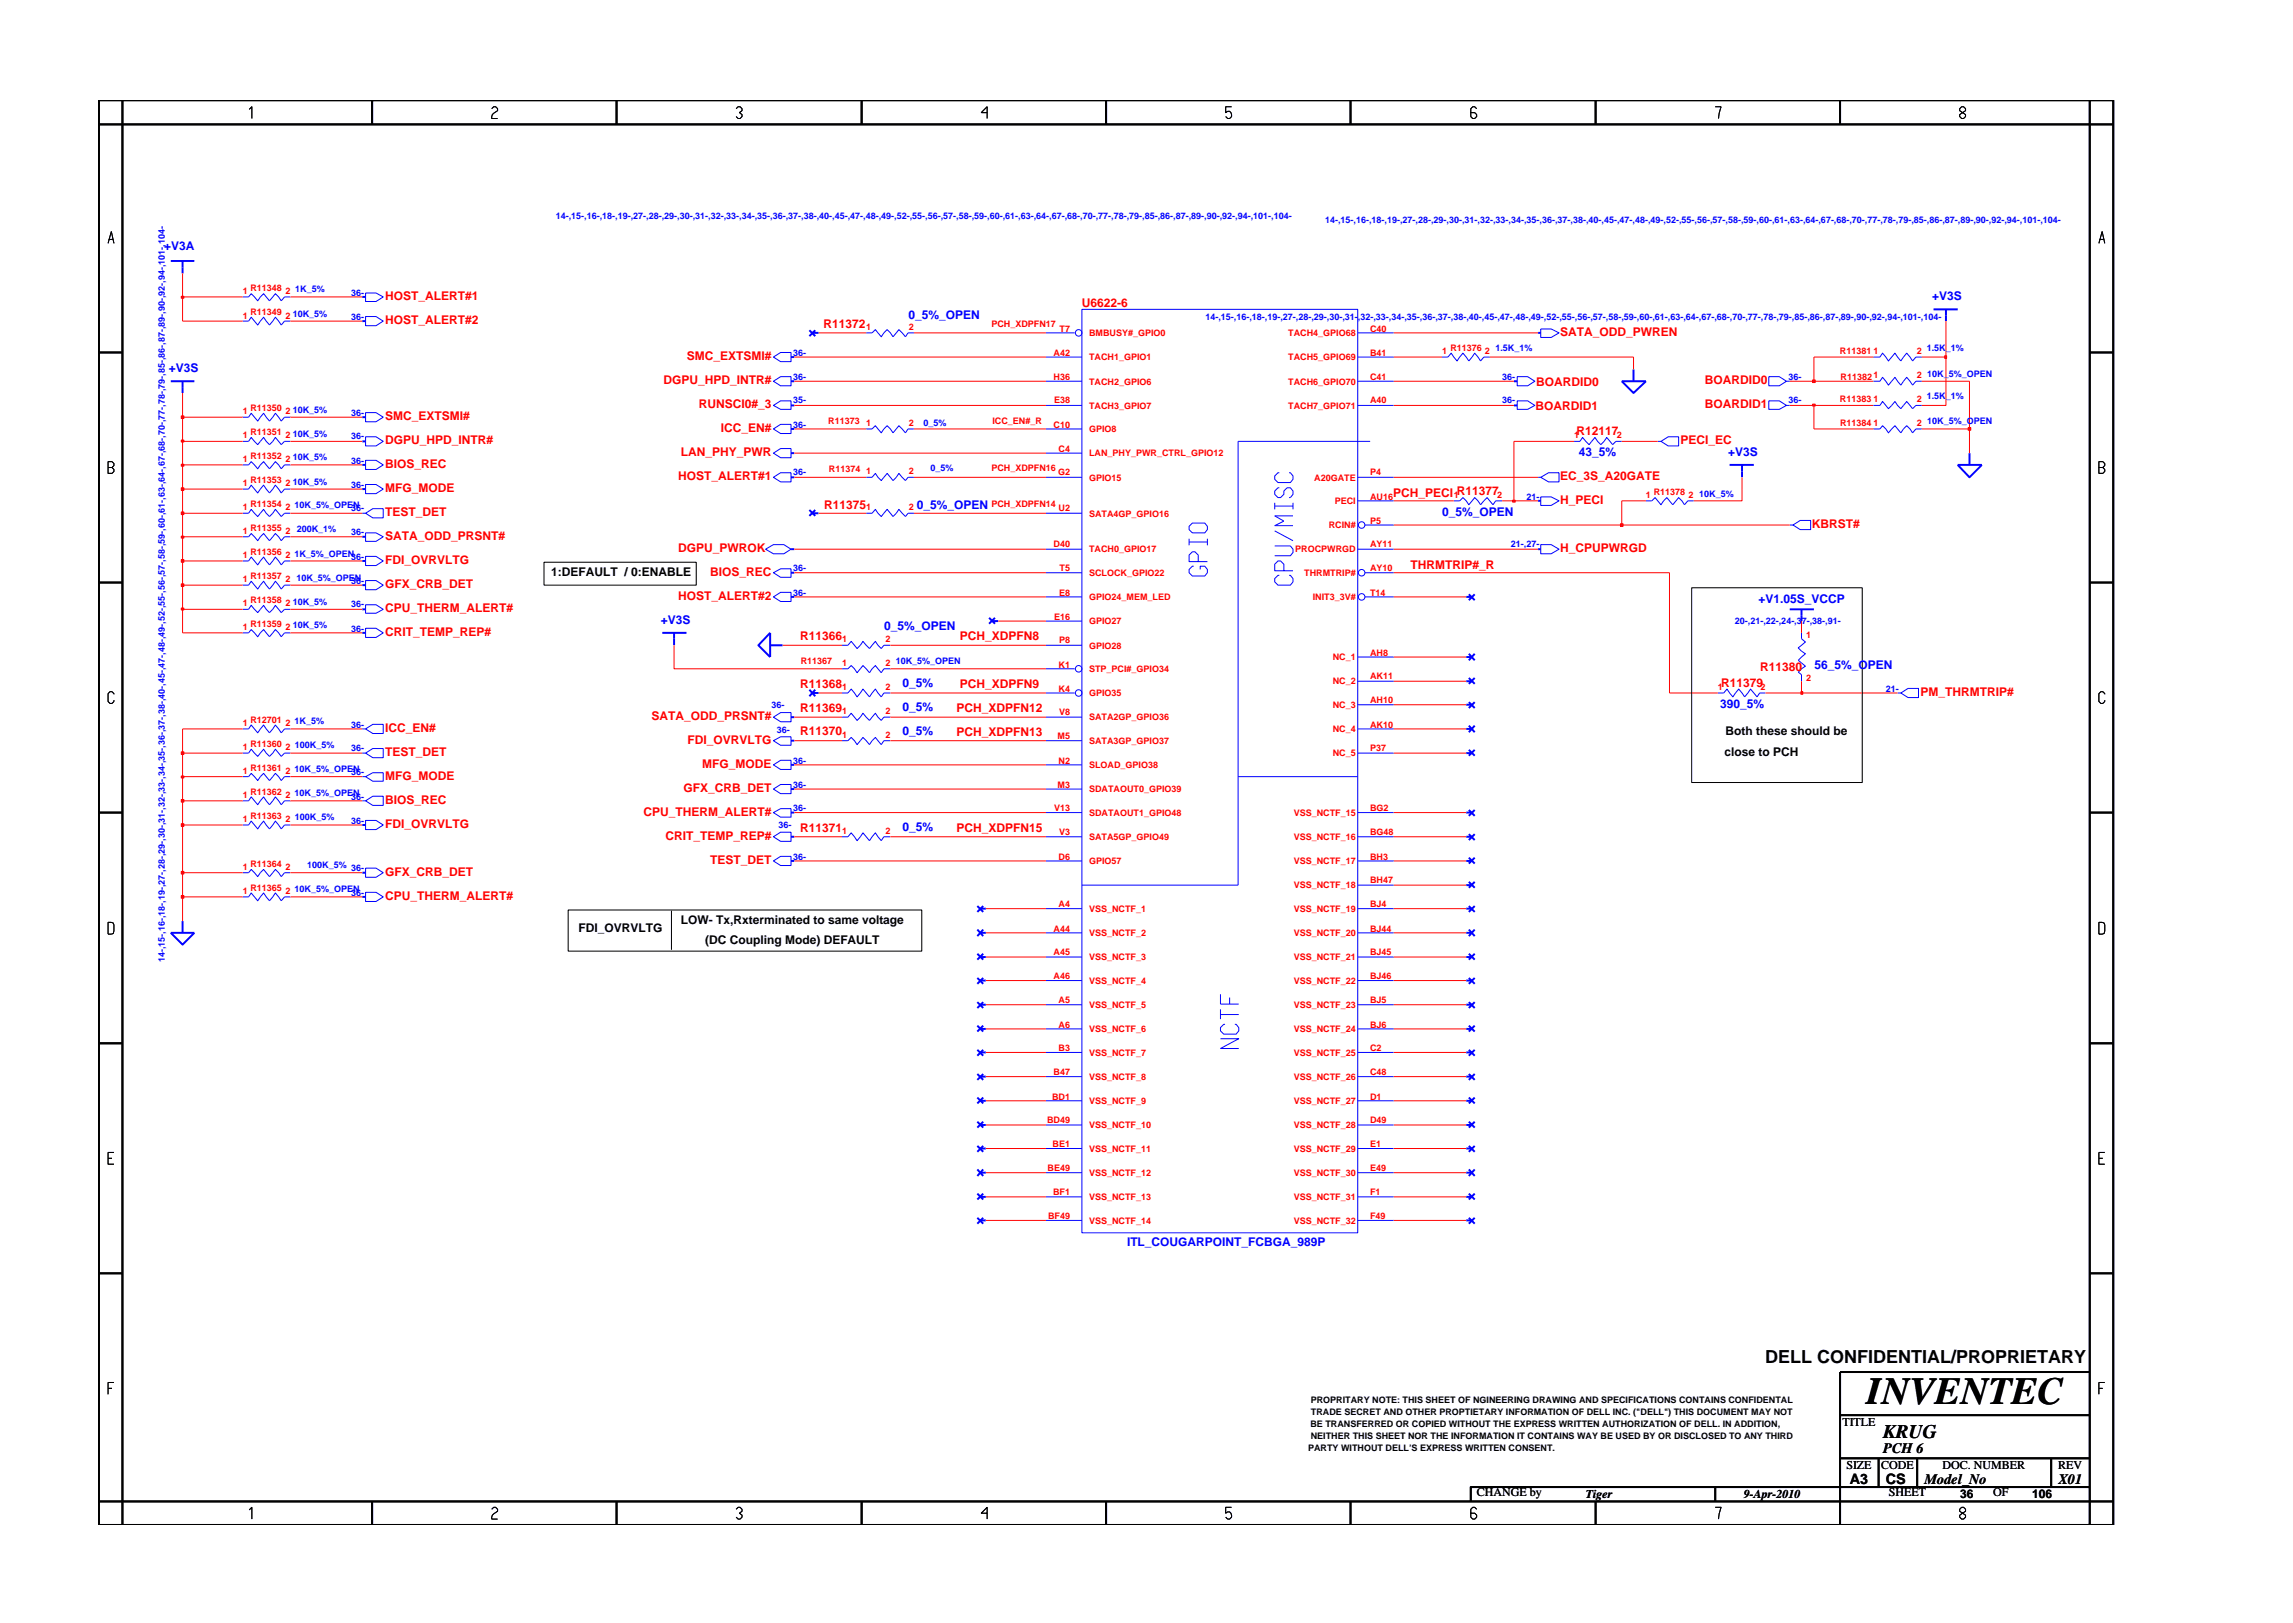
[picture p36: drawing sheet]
<svg xmlns="http://www.w3.org/2000/svg" width="297mm" height="210mm" viewBox="0 0 297 210" stroke-linecap="round" stroke-linejoin="round" font-family="sans-serif">
<defs><g id="words">
<text font-size="5" x="241.8" y="181.9">INVENTEC</text>
<text font-size="2.5" x="244" y="186.3">KRUG</text>
<text font-size="2.3" x="228.7" y="176.6">DELL CONFIDENTIAL/PROPRIETARY</text>
<g font-size="1.9">
<text x="244" y="188.2">PCH 6</text>
<text x="239.6" y="192.2">A3</text>
<text x="244.3" y="192.3">CS</text>
<text x="249.3" y="192.2">Model_No</text>
<text x="266.6" y="192.2">X01</text>
</g>
<g font-size="1.6" fill="#00f">
<text x="21.2" y="32.4">+V3A</text>
<text x="117.7" y="41.3">0_5%_OPEN</text>
<text x="250.3" y="38.9">+V3S</text>
<text x="21.9" y="48.2">+V3S</text>
<text x="204.5" y="59.1">43_5%</text>
<text x="223.9" y="59.1">+V3S</text>
<text x="118.8" y="65.9">0_5%_OPEN</text>
<text x="186.8" y="66.8">0_5%_OPEN</text>
<text x="85.6" y="80.9">+V3S</text>
<text x="114.5" y="81.6">0_5%_OPEN</text>
<text x="227.8" y="78.1">+V1.05S_VCCP</text>
<text x="116.9" y="89">0_5%</text>
<text x="235.1" y="86.6">56_5%_OPEN</text>
<text x="116.9" y="92.1">0_5%</text>
<text x="116.9" y="95.2">0_5%</text>
<text x="222.8" y="91.7">390_5%</text>
<text x="116.9" y="107.6">0_5%</text>
<text x="146" y="161.4">ITL_COUGARPOINT_FCBGA_989P</text>
</g>
<g font-size="1.6" fill="#f00">
<text x="49.9" y="42">HOST_ALERT#2</text>
<text x="49.9" y="38.9">HOST_ALERT#1</text>
<text x="140.2" y="39.8">U6622-6</text>
<text x="89" y="46.7">SMC_EXTSMI#</text>
<text x="106.7" y="42.5">R11372</text>
<text x="202.1" y="43.5">SATA_ODD_PWREN</text>
<text x="86" y="49.8">DGPU_HPD_INTR#</text>
<text x="90.5" y="52.8">RUNSCI0#_3</text>
<text x="198.9" y="53.1">BOARDID1</text>
<text x="199" y="50">BOARDID0</text>
<text x="220.9" y="49.8">BOARDID0</text>
<text x="220.9" y="52.8">BOARDID1</text>
<text x="49.9" y="54.4">SMC_EXTSMI#</text>
<text x="49.9" y="57.5">DGPU_HPD_INTR#</text>
<text x="88.2" y="59.1">LAN_PHY_PWR</text>
<text x="93.4" y="56">ICC_EN#</text>
<text x="204.2" y="56.3">R12117</text>
<text x="217.7" y="57.5">PECI_EC</text>
<text x="49.9" y="63.8">MFG_MODE</text>
<text x="49.9" y="60.6">BIOS_REC</text>
<text x="87.8" y="62.1">HOST_ALERT#1</text>
<text x="106.8" y="66">R11375</text>
<text x="180.5" y="64.3">PCH_PECI R11377</text>
<text x="202.1" y="65.3">H_PECI</text>
<text x="202.1" y="62.1">EC_3S_A20GATE</text>
<text x="49.9" y="66.8">TEST_DET</text>
<text x="49.9" y="69.9">SATA_ODD_PRSNT#</text>
<text x="87.9" y="71.5">DGPU_PWROK</text>
<text x="202.1" y="71.5">H_CPUPWRGD</text>
<text x="234.7" y="68.4">KBRST#</text>
<text x="49.9" y="73.1">FDI_OVRVLTG</text>
<text x="49.9" y="76.2">GFX_CRB_DET</text>
<text x="87.8" y="77.7">HOST_ALERT#2</text>
<text x="92" y="74.6">BIOS_REC</text>
<text x="182.7" y="73.7">THRMTRIP#_R</text>
<text x="49.9" y="79.2">CPU_THERM_ALERT#</text>
<text x="49.9" y="82.4">CRIT_TEMP_REP#</text>
<text x="103.6" y="82.9">R11366</text>
<text x="124.3" y="82.9">PCH_XDPFN8</text>
<text x="103.6" y="89.1">R11368</text>
<text x="124.3" y="89.2">PCH_XDPFN9</text>
<text x="222.9" y="89">R11379</text>
<text x="228" y="86.9">R11380</text>
<text x="49.9" y="94.8">ICC_EN#</text>
<text x="84.4" y="93.2">SATA_ODD_PRSNT#</text>
<text x="103.6" y="92.2">R11369</text>
<text x="103.6" y="95.3">R11370</text>
<text x="123.9" y="92.2">PCH_XDPFN12</text>
<text x="123.9" y="95.3">PCH_XDPFN13</text>
<text x="248.8" y="90.2">PM_THRMTRIP#</text>
<text x="49.9" y="101">MFG_MODE</text>
<text x="49.9" y="97.9">TEST_DET</text>
<text x="89.1" y="96.4">FDI_OVRVLTG</text>
<text x="91" y="99.5">MFG_MODE</text>
<text x="49.9" y="104.1">BIOS_REC</text>
<text x="49.9" y="107.3">FDI_OVRVLTG</text>
<text x="83.4" y="105.7">CPU_THERM_ALERT#</text>
<text x="88.5" y="102.6">GFX_CRB_DET</text>
<text x="103.6" y="107.7">R11371</text>
<text x="123.9" y="107.8">PCH_XDPFN15</text>
<text x="49.9" y="113.5">GFX_CRB_DET</text>
<text x="86.2" y="108.8">CRIT_TEMP_REP#</text>
<text x="92" y="111.9">TEST_DET</text>
<text x="49.9" y="116.6">CPU_THERM_ALERT#</text>
</g>
<g font-size="1.6">
<text x="71.4" y="74.7">1:DEFAULT / 0:ENABLE</text>
<text x="223.5" y="95.2">Both these should be</text>
<text x="223.4" y="98">close to PCH</text>
<text x="88.2" y="119.7">LOW- Tx,Rxterminated to same voltage</text>
<text x="74.9" y="120.7">FDI_OVRVLTG</text>
<text x="91.3" y="122.3">(DC Coupling Mode) DEFAULT</text>
<text x="238.7" y="184.8">TITLE</text>
<text x="239.2" y="190.4">SIZE</text>
<text x="243.7" y="190.4">CODE</text>
<text x="251.7" y="190.4">DOC. NUMBER</text>
<text x="266.6" y="190.4">REV</text>
<text x="191.3" y="193.8">CHANGE by</text>
<text x="205.4" y="194.1">Tiger</text>
<text x="225.9" y="194.1">9-Apr-2010</text>
<text x="244.7" y="193.8">SHEET</text>
<text x="253.9" y="194.1">36</text>
<text x="258.2" y="193.8">OF</text>
<text x="263.3" y="194.1">106</text>
</g>
<g font-size="1.2" fill="#00f">
<text x="72" y="28.3">14-,15-,16-,18-,19-,27-,28-,29-,30-,31-,32-,33-,34-,35-,36-,37-,38-,40-,45-,47-,48-,49-,52-,55-,56-,57-,58-,59-,60-,61-,63-,64-,67-,68-,70-,77-,78-,79-,85-,86-,87-,89-,90-,92-,94-,101-,104-</text>
<text x="171.6" y="28.9">14-,15-,16-,18-,19-,27-,28-,29-,30-,31-,32-,33-,34-,35-,36-,37-,38-,40-,45-,47-,48-,49-,52-,55-,56-,57-,58-,59-,60-,61-,63-,64-,67-,68-,70-,77-,78-,79-,85-,86-,87-,89-,90-,92-,94-,101-,104-</text>
<text x="37.9" y="41">10K_5%</text>
<text x="38.2" y="37.9">1K_5%</text>
<text x="45.5" y="38.3">36-</text>
<text x="45.5" y="41.4">36-</text>
<text x="156.2" y="41.4">14-,15-,16-,18-,19-,27-,28-,29-,30-,31-,32-,33-,34-,35-,36-,37-,38-,40-,45-,47-,48-,49-,52-,55-,56-,57-,58-,59-,60-,61-,63-,64-,67-,68-,70-,77-,78-,79-,85-,86-,87-,89-,90-,92-,94-,101-,104-</text>
<text x="102.7" y="46.1">36-</text>
<text x="193.7" y="45.5">1.5K_1%</text>
<text x="249.6" y="45.5">1.5K_1%</text>
<text x="37.9" y="53.5">10K_5%</text>
<text x="45.5" y="53.9">36-</text>
<text x="102.7" y="49.2">36-</text>
<text x="102.7" y="52.3">35-</text>
<text x="194.6" y="49.2">36-</text>
<text x="194.6" y="52.3">36-</text>
<text x="231.7" y="49.2">36-</text>
<text x="231.7" y="52.3">36-</text>
<text x="249.6" y="51.7">1.5K_1%</text>
<text x="249.6" y="48.8">10K_5%_OPEN</text>
<text x="37.9" y="56.6">10K_5%</text>
<text x="37.9" y="59.6">10K_5%</text>
<text x="45.5" y="56.9">36-</text>
<text x="102.7" y="55.4">36-</text>
<text x="119.6" y="55.1">0_5%</text>
<text x="249.6" y="55">10K_5%_OPEN</text>
<text x="37.9" y="62.8">10K_5%</text>
<text x="38.2" y="65.8">10K_5%_OPEN</text>
<text x="45.5" y="63.2">36-</text>
<text x="45.5" y="60.1">36-</text>
<text x="102.7" y="61.6">36-</text>
<text x="120.5" y="61.1">0_5%</text>
<text x="197.7" y="64.7">21-</text>
<text x="220.1" y="64.4">10K_5%</text>
<text x="38.4" y="68.9">200K_1%</text>
<text x="45.5" y="66.2">36-</text>
<text x="45.5" y="69.4">36-</text>
<text x="195.7" y="70.9">21-,27-</text>
<text x="38.1" y="72.2">1K_5%_OPEN</text>
<text x="38.4" y="75.2">10K_5%_OPEN</text>
<text x="45.5" y="75.6">36-</text>
<text x="45.5" y="72.5">36-</text>
<text x="102.7" y="74">36-</text>
<text x="102.7" y="77.2">36-</text>
<text x="37.9" y="78.3">10K_5%</text>
<text x="37.9" y="81.4">10K_5%</text>
<text x="45.5" y="78.7">36-</text>
<text x="45.5" y="81.8">36-</text>
<text x="224.7" y="80.8">20-,21-,22-,24-,37-,38-,91-</text>
<text x="116" y="86">10K_5%_OPEN</text>
<text x="244.3" y="89.6">21-</text>
<text x="38.2" y="93.8">1K_5%</text>
<text x="45.5" y="94.3">36-</text>
<text x="99.9" y="91.7">36-</text>
<text x="100.6" y="94.9">36-</text>
<text x="38.2" y="100">10K_5%_OPEN</text>
<text x="38.2" y="96.9">100K_5%</text>
<text x="45.5" y="100.4">36-</text>
<text x="45.5" y="97.3">36-</text>
<text x="102.7" y="98.9">36-</text>
<text x="38.2" y="103.2">10K_5%_OPEN</text>
<text x="38.2" y="106.2">100K_5%</text>
<text x="45.5" y="106.7">36-</text>
<text x="45.5" y="103.6">36-</text>
<text x="100.9" y="107.3">36-</text>
<text x="102.7" y="102.1">36-</text>
<text x="102.7" y="105.1">36-</text>
<text x="39.8" y="112.5">100K_5%</text>
<text x="45.5" y="112.9">36-</text>
<text x="102.7" y="111.4">36-</text>
<text x="38.2" y="115.5">10K_5%_OPEN</text>
<text x="45.5" y="116">36-</text>
<text x="21.4" y="124.7" transform="rotate(-90 21.4 124.7)">14-,15-,16-,18-,19-,27-,28-,29-,30-,31-,32-,33-,34-,35-,36-,37-,38-,40-,45-,47-,48-,49-,52-,55-,56-,57-,58-,59-,60-,61-,63-,64-,67-,68-,70-,77-,78-,79-,85-,86-,87-,89-,90-,92-,94-,101-,104-</text>
</g>
<g font-size="1.2" fill="#f00">
<text x="31.4" y="41.3">1</text>
<text x="31.4" y="38.1">1</text>
<text x="32.4" y="40.8">R11349</text>
<text x="32.4" y="37.7">R11348</text>
<text x="37" y="41.3">2</text>
<text x="37" y="38.1">2</text>
<text x="112.2" y="42.8">1</text>
<text x="117.7" y="42.8">2</text>
<text x="128.4" y="42.4">PCH_XDPFN17</text>
<text x="136.5" y="46.1">A42</text>
<text x="137.3" y="43">T7</text>
<text x="141.1" y="46.7">TACH1_GPIO1</text>
<text x="141.1" y="43.5">BMBUSY#_GPIO0</text>
<text x="166.9" y="43.5">TACH4_GPIO68</text>
<text x="166.9" y="46.7">TACH5_GPIO69</text>
<text x="177.5" y="43">C40</text>
<text x="177.5" y="46.1">B41</text>
<text x="186.8" y="45.9">1</text>
<text x="187.9" y="45.5">R11376</text>
<text x="192.3" y="45.9">2</text>
<text x="238.4" y="45.8">R11381</text>
<text x="242.7" y="45.9">1</text>
<text x="248.3" y="45.9">2</text>
<text x="31.4" y="53.6">1</text>
<text x="32.4" y="53.3">R11350</text>
<text x="37" y="53.6">2</text>
<text x="136.5" y="49.2">H36</text>
<text x="136.6" y="52.3">E38</text>
<text x="141.1" y="49.8">TACH2_GPIO6</text>
<text x="141.1" y="52.9">TACH3_GPIO7</text>
<text x="166.9" y="49.8">TACH6_GPIO70</text>
<text x="166.9" y="52.9">TACH7_GPIO71</text>
<text x="177.5" y="49.2">C41</text>
<text x="177.5" y="52.3">A40</text>
<text x="238.4" y="52.1">R11383</text>
<text x="238.4" y="49.2">R113821</text>
<text x="242.7" y="52.1">1</text>
<text x="248.3" y="52.1">2</text>
<text x="248.3" y="49">2</text>
<text x="31.4" y="59.9">1</text>
<text x="31.4" y="56.8">1</text>
<text x="32.4" y="56.3">R11351</text>
<text x="32.4" y="59.5">R11352</text>
<text x="37" y="59.9">2</text>
<text x="37" y="56.8">2</text>
<text x="107.3" y="55">R11373</text>
<text x="112.2" y="55.2">1</text>
<text x="117.7" y="55.2">2</text>
<text x="128.6" y="54.9">ICC_EN#_R</text>
<text x="136.5" y="55.4">C10</text>
<text x="137.1" y="58.5">C4</text>
<text x="141.1" y="59.1">LAN_PHY_PWR_CTRL_GPIO12</text>
<text x="141.1" y="56">GPIO8</text>
<text x="203.9" y="56.8">1</text>
<text x="209.4" y="56.8">2</text>
<text x="238.4" y="55.2">R11384</text>
<text x="242.7" y="55.2">1</text>
<text x="248.3" y="55.2">2</text>
<text x="31.4" y="62.9">1</text>
<text x="32.4" y="65.7">R11354</text>
<text x="32.4" y="62.6">R11353</text>
<text x="37" y="62.9">2</text>
<text x="107.4" y="61.2">R11374</text>
<text x="112.2" y="61.4">1</text>
<text x="117.7" y="61.4">2</text>
<text x="128.4" y="61">PCH_XDPFN16</text>
<text x="128.4" y="65.7">PCH_XDPFN14</text>
<text x="137.1" y="61.6">G2</text>
<text x="141.1" y="62.3">GPIO15</text>
<text x="170.3" y="62.3">A20GATE</text>
<text x="172.9" y="65.3">PECI</text>
<text x="177.5" y="64.7">AU16</text>
<text x="177.5" y="61.6">P4</text>
<text x="188.3" y="64.5">1</text>
<text x="193.9" y="64.5">2</text>
<text x="213.2" y="64.5">1</text>
<text x="214.2" y="64.1">R11378</text>
<text x="218.8" y="64.5">2</text>
<text x="31.4" y="66.1">1</text>
<text x="31.4" y="69.2">1</text>
<text x="32.4" y="68.8">R11355</text>
<text x="32.4" y="71.9">R11356</text>
<text x="37" y="66.1">2</text>
<text x="37" y="69.2">2</text>
<text x="112.2" y="66.1">1</text>
<text x="117.7" y="66.1">2</text>
<text x="136.5" y="70.9">D40</text>
<text x="137.1" y="66.2">U2</text>
<text x="141.1" y="66.9">SATA4GP_GPIO16</text>
<text x="141.1" y="71.6">TACH0_GPIO17</text>
<text x="167.8" y="71.6">PROCPWRGD</text>
<text x="172.1" y="68.4">RCIN#</text>
<text x="177.5" y="70.9">AY11</text>
<text x="177.5" y="67.8">P5</text>
<text x="31.4" y="72.3">1</text>
<text x="31.4" y="75.4">1</text>
<text x="32.4" y="75">R11357</text>
<text x="37" y="72.3">2</text>
<text x="37" y="75.4">2</text>
<text x="137.2" y="77.2">E8</text>
<text x="137.3" y="74">T5</text>
<text x="141.1" y="74.6">SCLOCK_GPIO22</text>
<text x="141.1" y="77.8">GPIO24_MEM_LED</text>
<text x="169" y="74.6">THRMTRIP#</text>
<text x="170.1" y="77.8">INIT3_3V#</text>
<text x="177.5" y="77.2">T14</text>
<text x="177.5" y="74">AY10</text>
<text x="31.4" y="81.6">1</text>
<text x="31.4" y="78.5">1</text>
<text x="32.4" y="81.2">R11359</text>
<text x="32.4" y="78.1">R11358</text>
<text x="37" y="81.6">2</text>
<text x="37" y="78.5">2</text>
<text x="109.1" y="83.2">1</text>
<text x="114.7" y="83.2">2</text>
<text x="136.6" y="80.3">E16</text>
<text x="137.2" y="83.3">P8</text>
<text x="141.1" y="80.9">GPIO27</text>
<text x="234" y="82.7">1</text>
<text x="103.7" y="86">R11367</text>
<text x="109.1" y="89.4">1</text>
<text x="109.1" y="86.3">1</text>
<text x="114.7" y="89.4">2</text>
<text x="114.7" y="86.3">2</text>
<text x="137.1" y="86.5">K1</text>
<text x="137.1" y="89.6">K4</text>
<text x="141.1" y="87.1">STP_PCI#_GPIO34</text>
<text x="141.1" y="84">GPIO28</text>
<text x="172.6" y="85.5">NC_1</text>
<text x="172.6" y="88.7">NC_2</text>
<text x="177.5" y="84.9">AH8</text>
<text x="177.5" y="88">AK11</text>
<text x="222.5" y="89.4">1</text>
<text x="228.1" y="89.4">2</text>
<text x="234" y="88.3">2</text>
<text x="31.4" y="94">1</text>
<text x="32.4" y="93.7">R12701</text>
<text x="37" y="94">2</text>
<text x="109.1" y="92.5">1</text>
<text x="109.1" y="95.6">1</text>
<text x="114.7" y="92.5">2</text>
<text x="114.7" y="95.6">2</text>
<text x="137" y="95.8">M5</text>
<text x="137.2" y="92.7">V8</text>
<text x="141.1" y="93.3">SATA2GP_GPIO36</text>
<text x="141.1" y="90.2">GPIO35</text>
<text x="172.6" y="91.7">NC_3</text>
<text x="172.6" y="94.9">NC_4</text>
<text x="177.5" y="91.1">AH10</text>
<text x="177.5" y="94.3">AK10</text>
<text x="31.4" y="97.1">1</text>
<text x="31.4" y="100.3">1</text>
<text x="32.4" y="96.8">R11360</text>
<text x="32.4" y="99.9">R11361</text>
<text x="37" y="97.1">2</text>
<text x="37" y="100.3">2</text>
<text x="137.1" y="98.9">N2</text>
<text x="141.1" y="96.4">SATA3GP_GPIO37</text>
<text x="141.1" y="99.5">SLOAD_GPIO38</text>
<text x="172.6" y="98">NC_5</text>
<text x="177.5" y="97.3">P37</text>
<text x="31.4" y="103.4">1</text>
<text x="31.4" y="106.5">1</text>
<text x="32.4" y="106.1">R11363</text>
<text x="32.4" y="103">R11362</text>
<text x="37" y="103.4">2</text>
<text x="37" y="106.5">2</text>
<text x="136.6" y="105.1">V13</text>
<text x="137" y="102.1">M3</text>
<text x="141.1" y="102.6">SDATAOUT0_GPIO39</text>
<text x="141.1" y="105.7">SDATAOUT1_GPIO48</text>
<text x="167.6" y="105.7">VSS_NCTF_15</text>
<text x="177.5" y="105.1">BG2</text>
<text x="31.4" y="112.7">1</text>
<text x="32.4" y="112.3">R11364</text>
<text x="37" y="112.7">2</text>
<text x="109.1" y="108.1">1</text>
<text x="114.7" y="108.1">2</text>
<text x="137.1" y="111.4">D6</text>
<text x="137.2" y="108.2">V3</text>
<text x="141.1" y="108.8">SATA5GP_GPIO49</text>
<text x="141.1" y="112">GPIO57</text>
<text x="167.6" y="108.8">VSS_NCTF_16</text>
<text x="167.6" y="112">VSS_NCTF_17</text>
<text x="177.5" y="108.2">BG48</text>
<text x="177.5" y="111.4">BH3</text>
<text x="31.4" y="115.8">1</text>
<text x="32.4" y="115.4">R11365</text>
<text x="37" y="115.8">2</text>
<text x="137.1" y="117.5">A4</text>
<text x="141.1" y="118.1">VSS_NCTF_1</text>
<text x="167.6" y="115.1">VSS_NCTF_18</text>
<text x="167.6" y="118.1">VSS_NCTF_19</text>
<text x="177.5" y="114.4">BH47</text>
<text x="177.5" y="117.5">BJ4</text>
<text x="136.5" y="120.7">A44</text>
<text x="136.5" y="123.7">A45</text>
<text x="141.1" y="121.3">VSS_NCTF_2</text>
<text x="141.1" y="124.4">VSS_NCTF_3</text>
<text x="167.6" y="121.3">VSS_NCTF_20</text>
<text x="167.6" y="124.4">VSS_NCTF_21</text>
<text x="177.5" y="120.7">BJ44</text>
<text x="177.5" y="123.7">BJ45</text>
<text x="136.5" y="126.9">A46</text>
<text x="137.1" y="130">A5</text>
<text x="141.1" y="127.5">VSS_NCTF_4</text>
<text x="141.1" y="130.6">VSS_NCTF_5</text>
<text x="167.6" y="127.5">VSS_NCTF_22</text>
<text x="167.6" y="130.6">VSS_NCTF_23</text>
<text x="177.5" y="126.9">BJ46</text>
<text x="177.5" y="130">BJ5</text>
<text x="137.1" y="133.1">A6</text>
<text x="137.1" y="136.2">B3</text>
<text x="141.1" y="133.7">VSS_NCTF_6</text>
<text x="141.1" y="136.8">VSS_NCTF_7</text>
<text x="167.6" y="133.7">VSS_NCTF_24</text>
<text x="167.6" y="136.8">VSS_NCTF_25</text>
<text x="177.5" y="133.1">BJ6</text>
<text x="177.5" y="136.2">C2</text>
<text x="136.3" y="142.4">BD1</text>
<text x="136.5" y="139.3">B47</text>
<text x="141.1" y="139.9">VSS_NCTF_8</text>
<text x="141.1" y="143">VSS_NCTF_9</text>
<text x="167.6" y="139.9">VSS_NCTF_26</text>
<text x="167.6" y="143">VSS_NCTF_27</text>
<text x="177.5" y="139.3">C48</text>
<text x="177.5" y="142.4">D1</text>
<text x="135.6" y="145.5">BD49</text>
<text x="136.4" y="148.6">BE1</text>
<text x="141.1" y="146.2">VSS_NCTF_10</text>
<text x="141.1" y="149.2">VSS_NCTF_11</text>
<text x="167.6" y="146.2">VSS_NCTF_28</text>
<text x="167.6" y="149.2">VSS_NCTF_29</text>
<text x="177.5" y="145.5">D49</text>
<text x="177.5" y="148.6">E1</text>
<text x="135.7" y="151.8">BE49</text>
<text x="136.4" y="154.8">BF1</text>
<text x="141.1" y="152.3">VSS_NCTF_12</text>
<text x="141.1" y="155.5">VSS_NCTF_13</text>
<text x="167.6" y="152.3">VSS_NCTF_30</text>
<text x="167.6" y="155.5">VSS_NCTF_31</text>
<text x="177.5" y="151.8">E49</text>
<text x="177.5" y="154.8">F1</text>
<text x="135.8" y="157.9">BF49</text>
<text x="141.1" y="158.5">VSS_NCTF_14</text>
<text x="167.6" y="158.5">VSS_NCTF_32</text>
<text x="177.5" y="157.9">F49</text>
</g>
<g font-size="1.2">
<text x="169.8" y="184.9">BE TRANSFERRED OR COPIED WITHOUT THE EXPRESS WRITTEN AUTHORIZATION OF DELL. IN ADDITION,</text>
<text x="169.8" y="181.8">PROPRITARY NOTE: THIS SHEET OF NGINEERING DRAWING AND SPECIFICATIONS CONTAINS CONFIDENTAL</text>
<text x="169.8" y="183.3">TRADE SECRET AND OTHER PROPTIETARY INFORMATION OF DELL INC. (&quot;DELL&quot;) THIS DOCUMENT MAY NOT</text>
<text x="169.5" y="188">PARTY WITHOUT DELL’S EXPRESS WRITTEN CONSENT.</text>
<text x="169.8" y="186.5">NEITHER THIS SHEET NOR THE INFORMATION IT CONTAINS WAY BE USED BY OR DISCLOSED TO ANY THIRD</text>
</g>
</g></defs>
<g fill="none" stroke="#00f" stroke-width=".25">
<path d="M22.1 33.8h3.1M23.7 33.8v1.6M46.9 38.5h.5M22.1 49.4h3.1M23.7 49.4v1.5M46.9 54h.5M46.9 57.2h.5M46.9 41.6h.5M102.5 49.4h.4M102.5 55.6h.4M102.5 46.3h.4M102.5 52.5h.4"/>
<path d="M102.5 58.7h.4M104.8 42.8l.8 .7M105.2 43.1h.8M105.6 42.8l-.8 .7M196.1 49.4h.4M196.1 52.5h.4M199.2 43.1h.4M210.1 49.4h3.1l-1.6 1.5zM211.6 47.9v1.5M250.5 40.1h3.1M252.1 40.1v1.5M255.1 58.7v1.5"/>
<path d="M46.9 60.2h.5M46.9 78.9h.5M46.9 69.5h.5M46.9 75.8h.5M46.9 72.7h.5M46.9 63.4h.5M102.5 74.2h.4M102.5 77.3h.4M102.5 71.1h.4M102.5 61.8h.4M104.8 66.1l.8 .7M105.2 66.5h.8"/>
<path d="M105.6 66.1l-.8 .7M189.9 77.3h.8M190.3 77l.7 .8M191 77l-.7 .8M199.2 64.9h.4M199.2 71.1h.4M224.1 60.2h3.1M225.7 60.2v1.6M231.8 78.9h3.2M233.4 78.9v1.6M253.6 60.2h3.1l-1.6 1.6zM46.9 82h.5"/>
<path d="M85.8 82h3.1M87.3 82v1.6M99.8 82v3.1l-1.6-1.5zM99.8 83.6h1.6M102.5 92.9h.4M102.5 96h.4M102.5 99.1h.4M104.8 89.4l.8 .8M105.2 89.8h.8M105.6 89.4l-.8 .8M128.1 80l.8 .8M128.6 80.5h.7"/>
<path d="M128.9 80l-.8 .8M189.9 97.6h.8M189.9 85.1h.8M189.9 88.3h.8M189.9 91.3h.8M189.9 94.4h.8M190.3 97.1l.7 .8M190.3 84.7l.7 .8M190.3 87.8l.7 .8M190.3 91l.7 .7M190.3 94l.7 .9M191 97.1l-.7 .8"/>
<path d="M191 84.7l-.7 .8M191 87.8l-.7 .8M191 91l-.7 .7M191 94l-.7 .9M23.7 119.3v1.5M46.9 106.9h.5M46.9 116.2h.5M46.9 113.1h.5M102.5 102.2h.4M102.5 105.3h.4M102.5 111.5h.4M102.5 108.4h.4"/>
<path d="M126.6 117.4l.8 .7M126.9 117.7h.8M127.4 117.4l-.8 .7M189.9 105.3h.8M189.9 117.7h.8M189.9 111.5h.8M189.9 114.7h.8M189.9 108.4h.8M190.3 117.4l.7 .7M190.3 111.1l.7 .8M190.3 114.2l.7 .8M190.3 104.9l.7 .8"/>
<path d="M190.3 108.1l.7 .7M191 117.4l-.7 .7M191 111.1l-.7 .8M191 114.2l-.7 .8M191 104.9l-.7 .8M191 108.1l-.7 .7M22.1 120.8h3.1l-1.5 1.6zM126.6 136l.8 .8M126.6 139.1l.8 .8M126.6 123.6l.8 .7M126.6 126.7l.8 .8M126.6 129.8l.8 .8"/>
<path d="M126.6 132.9l.8 .7M126.6 120.4l.8 .9M126.9 120.8h.8M126.9 136.3h.8M126.9 139.5h.8M126.9 124h.8M126.9 127h.8M126.9 130.2h.8M126.9 133.3h.8M127.4 136l-.8 .8M127.4 139.1l-.8 .8M127.4 123.6l-.8 .7"/>
<path d="M127.4 126.7l-.8 .8M127.4 129.8l-.8 .8M127.4 132.9l-.8 .7M127.4 120.4l-.8 .9M189.9 120.8h.8M189.9 136.3h.8M189.9 139.5h.8M189.9 124h.8M189.9 127h.8M189.9 130.2h.8M189.9 133.3h.8M190.3 120.4l.7 .9"/>
<path d="M190.3 129.8l.7 .8M190.3 132.9l.7 .7M190.3 136l.7 .8M190.3 139.1l.7 .8M190.3 123.6l.7 .7M190.3 126.7l.7 .8M191 120.4l-.7 .9M191 129.8l-.7 .8M191 132.9l-.7 .7M191 136l-.7 .8M191 139.1l-.7 .8M191 123.6l-.7 .7"/>
<path d="M191 126.7l-.7 .8M126.6 154.6l.8 .8M126.6 157.8l.8 .7M126.6 148.4l.8 .8M126.6 151.5l.8 .8M126.6 142.2l.8 .7M126.6 145.3l.8 .8M126.9 148.8h.8M126.9 151.9h.8M126.9 155.1h.8M126.9 158.1h.8M126.9 142.6h.8"/>
<path d="M126.9 145.7h.8M127.4 154.6l-.8 .8M127.4 157.8l-.8 .7M127.4 148.4l-.8 .8M127.4 151.5l-.8 .8M127.4 142.2l-.8 .7M127.4 145.3l-.8 .8M189.9 148.8h.8M189.9 151.9h.8M189.9 155.1h.8M189.9 158.1h.8M189.9 142.6h.8"/>
<path d="M189.9 145.7h.8M190.3 148.4l.7 .8M190.3 151.5l.7 .8M190.3 142.2l.7 .7M190.3 145.3l.7 .8M190.3 154.6l.7 .8M190.3 157.8l.7 .7M191 148.4l-.7 .8M191 151.5l-.7 .8M191 142.2l-.7 .7M191 145.3l-.7 .8M191 154.6l-.7 .8"/>
<path d="M191 157.8l-.7 .7"/>
</g>
<g fill="none" stroke="#00f" stroke-width=".13">
<path d="M31.4 38.5h.8l.3-.5 .9 1 .7-1 .8 1 .8-1 .7 1 .5-.5h.7M47.4 38h1.3l.9 .5-.9 .6h-1.3zM31.4 41.6h.8l.3-.5 .9 1 .7-1 .8 1 .8-1 .7 1 .5-.5h.7M31.4 54h.8l.3-.5 .9 1.1 .7-1.1 .8 1.1 .8-1.1 .7 1.1 .5-.6h.7M31.4 57.2h.8l.3-.5 .9 .9 .7-.9 .8 .9 .8-.9 .7 .9 .5-.4h.7M47.4 53.5h1.3l.9 .5-.9 .6h-1.3zM47.4 56.6h1.3l.9 .6-.9 .6h-1.3zM47.4 59.6h1.3l.9 .6-.9 .6h-1.3zM47.4 41h1.3l.9 .6-.9 .6h-1.3zM100.2 49.4l.9-.6h1.4v1.2h-1.4zM100.2 55.6l.9-.6h1.4v1.2h-1.4zM100.2 46.3l.9-.6h1.4v1.1h-1.4z"/>
<path d="M100.2 52.5l.9-.6h1.4v1.1h-1.4zM100.2 58.7l.9-.6h1.4v1.2h-1.4zM112.2 43.1h.8l.4-.4 .8 .9 .7-.9 .8 .9 .7-.9 .9 .9 .3-.5h.8M112.2 55.6h.8l.4-.5 .8 1 .7-1 .8 1 .7-1 .9 1 .3-.5h.8M135.5 46.3h4.7M135.5 43.1h3.7M135.5 55.6h4.7M135.5 49.4h4.7M135.5 52.5h4.7M135.5 58.7h4.7M140.2 40.1h35.7v119.6h-35.7zM175.9 46.3h4.6"/>
<path d="M175.9 43.1h4.6M175.9 49.4h4.6M175.9 52.5h4.6M177.5 57.2h-17.1v57.5h-20.2M186.8 46.3h.8l.4-.6 .8 1.1 .7-1.1 .8 1.1 .7-1.1 .8 1.1 .4-.5h.8M196.5 48.8h1.4l.9 .6-.9 .6h-1.4zM196.5 51.9h1.4l.9 .6-.9 .5h-1.4zM199.6 42.6h1.3l1.1 .5-1.1 .6h-1.3zM203.9 57.2h.8l.3-.5 .9 .9 .7-.9 .8 .9 .7-.9 .8 .9 .4-.4h.8M214.7 57.2h.5M215.2 57.2l.9-.6h1.4v1.2h-1.4zM229.1 48.8h1.4l.9 .6-.9 .6h-1.4z"/>
<path d="M229.1 51.9h1.4l.9 .6-.9 .5h-1.4zM231.4 49.4h.4M231.4 52.5h.4M242.7 46.3h.8l.4-.6 .7 1.1 .9-1.1 .7 1.1 .8-1.1 .8 1.1 .4-.5h.7M242.7 52.5h.8l.4-.5 .7 .9 .9-.9 .7 .9 .8-.9 .8 .9 .4-.4h.7M242.7 49.4h.8l.4-.5 .7 1 .9-1 .7 1 .8-1 .8 1 .4-.5h.7M242.7 55.6h.8l.4-.5 .7 1 .9-1 .7 1 .8-1 .8 1 .4-.5h.7M31.4 66.5h.8l.3-.5 .9 .9 .7-.9 .8 .9 .8-.9 .7 .9 .5-.4h.7M31.4 75.8h.8l.3-.5 .9 1 .7-1 .8 1 .8-1 .7 1 .5-.5h.7M31.4 72.7h.8l.3-.5 .9 1 .7-1 .8 1 .8-1 .7 1 .5-.5h.7M31.4 69.5h.8l.3-.4 .9 .9 .7-.9 .8 .9 .8-.9 .7 .9 .5-.5h.7M31.4 78.9h.8l.3-.5 .9 1 .7-1 .8 1 .8-1 .7 1 .5-.5h.7"/>
<path d="M31.4 60.2h.8l.3-.4 .9 .9 .7-.9 .8 .9 .8-.9 .7 .9 .5-.5h.7M31.4 63.4h.8l.3-.5 .9 1 .7-1 .8 1 .8-1 .7 1 .5-.5h.7M46.9 66.5h.5M47.4 66.5l.9-.6h1.3v1.2h-1.3zM47.4 78.3h1.3l.9 .6-.9 .5h-1.3zM47.4 69h1.3l.9 .5-.9 .6h-1.3zM47.4 75.2h1.3l.9 .6-.9 .6h-1.3zM47.4 72.1h1.3l.9 .6-.9 .6h-1.3zM47.4 62.8h1.3l.9 .6-.9 .6h-1.3zM99.2 71.1l1-.5h1.3l1 .5-1 .6h-1.3zM100.2 74.2l.9-.5h1.4v1.1h-1.4zM100.2 61.8l.9-.6h1.4v1.2h-1.4z"/>
<path d="M100.2 77.3l.9-.6h1.4v1.2h-1.4zM112.2 66.5h.8l.4-.5 .8 .9 .7-.9 .8 .9 .7-.9 .9 .9 .3-.4h.8M112.2 61.8h.8l.4-.5 .8 1 .7-1 .8 1 .7-1 .9 1 .3-.5h.8M135.5 66.5h4.7M135.5 61.8h4.7M135.5 77.3h4.7M135.5 71.1h4.7M135.5 74.2h4.7M154 68.2l.5-.4h1.6l.3 .4v.4l-.3 .4h-1.6l-.5-.4zM154 69.8v.8M154 70.2h2.4M154.6 73.3h-.1l-.5 .5v.4l.5 .4h1.6l.3-.4v-.4l-.3-.5h-.6v.5"/>
<path d="M155.2 72.8v-.9l-.4-.4h-.3l-.5 .4v.9h2.4M156.4 69.8v.8M165.1 70.7h2.1l.3 .4v.5l-.3 .4h-2.1M165.1 68.8l2.4 1.2M165.1 65.1v.9M165.1 65.6h2.4M165.7 74.5h-.1l-.5 .5v.4l.5 .4h1.6l.3-.4v-.4l-.3-.5h-.2M165.7 63.2h-.1l-.5 .4v.4l.5 .5h.3l.4-.5v-.4l.4-.4h.5l.3 .4v.4l-.3 .5h-.2M165.7 61.2h-.1l-.5 .5v.4l.5 .4h1.6l.3-.4v-.4l-.3-.5h-.2M166.3 73.9v-.8l-.4-.4h-.3l-.5 .4v.8h2.4M167.5 66.8h-2.4l1.2 .7-1.2 .6h2.4M167.5 65.1v.9"/>
<path d="M175.9 61.8h4.6M175.9 64.9h4.6M175.9 71.1h4.6M176.8 68h3.7M176.8 77.3h3.7M176.8 74.2h3.7M188.3 64.9h.8l.4-.4 .8 .9 .7-.9 .8 .9 .8-.9 .8 .9 .3-.5h.9M199.2 61.8h.4M199.6 61.8l1-.6h1.4v1.2h-1.4zM199.6 64.4h1.3l1.1 .5-1.1 .6h-1.3zM199.6 70.6h1.3l1.1 .5-1.1 .6h-1.3zM213.2 64.9h.8l.4-.4 .8 .9 .7-.9 .8 .9 .8-.9 .7 .9 .4-.5h.8"/>
<path d="M231.8 68h.5M232.3 68l.9-.6h1.4v1.2h-1.4zM31.4 82h.8l.3-.4 .9 .9 .7-.9 .8 .9 .8-.9 .7 .9 .5-.5h.7M31.4 94.4h.8l.3-.5 .9 1 .7-1 .8 1 .8-1 .7 1 .5-.5h.7M31.4 97.6h.8l.3-.5 .9 .9 .7-.9 .8 .9 .8-.9 .7 .9 .5-.4h.7M46.9 94.4h.5M46.9 97.6h.5M47.4 81.4h1.3l.9 .6-.9 .6h-1.3zM47.4 94.4l.9-.6h1.3v1.2h-1.3zM47.4 97.6l.9-.6h1.3v1.2h-1.3zM100.2 92.9l.9-.6h1.4v1.2h-1.4zM100.2 96l.9-.6h1.4v1.1h-1.4z"/>
<path d="M100.2 99.1l.9-.6h1.4v1.2h-1.4zM109.1 83.6h.7l.5-.5 .7 .9 .8-.9 .8 .9 .8-.9 .8 .9 .3-.4h.8M109.1 92.9h.7l.5-.5 .7 .9 .8-.9 .8 .9 .8-.9 .8 .9 .3-.4h.8M109.1 86.6h.7l.5-.4 .7 1 .8-1 .8 1 .8-1 .8 1 .3-.6h.8M109.1 96h.7l.5-.5 .7 1 .8-1 .8 1 .8-1 .8 1 .3-.5h.8M109.1 89.8h.7l.5-.5 .7 1 .8-1 .8 1 .8-1 .8 1 .3-.5h.8M135.5 83.6h4.7M135.5 92.9h4.7M135.5 86.6h3.7M135.5 96h4.7M135.5 89.8h3.7M135.5 80.5h4.7"/>
<path d="M135.5 99.1h4.7M175.9 94.4h4.6M175.9 97.6h4.6M175.9 91.3h4.6M175.9 88.3h4.6M175.9 85.1h4.6M222.5 89.8h.8l.4-.5 .8 1 .7-1 .8 1 .8-1 .8 1 .4-.5h.7M233.4 82v.7l.5 .5-1 .7 1 .8-1 .8 1 .8-1 .8 .5 .3v.9M245.8 89.8h.4M246.2 89.8l1-.6h1.3v1.2h-1.3zM31.4 100.6h.8l.3-.4 .9 .9 .7-.9 .8 .9 .8-.9 .7 .9 .5-.5h.7M31.4 106.9h.8l.3-.5 .9 1 .7-1 .8 1 .8-1 .7 1 .5-.5h.7"/>
<path d="M31.4 113.1h.8l.3-.5 .9 1 .7-1 .8 1 .8-1 .7 1 .5-.5h.7M31.4 116.2h.8l.3-.5 .9 1 .7-1 .8 1 .8-1 .7 1 .5-.5h.7M31.4 103.7h.8l.3-.5 .9 1.1 .7-1.1 .8 1.1 .8-1.1 .7 1.1 .5-.6h.7M46.9 100.6h.5M46.9 103.7h.5M47.4 100.6l.9-.5h1.3v1.1h-1.3zM47.4 106.3h1.3l.9 .6-.9 .6h-1.3zM47.4 115.6h1.3l.9 .6-.9 .6h-1.3zM47.4 112.5h1.3l.9 .6-.9 .6h-1.3zM47.4 103.7l.9-.5h1.3v1.1h-1.3zM100.2 102.2l.9-.6h1.4v1.2h-1.4zM100.2 105.3l.9-.5h1.4v1.1h-1.4z"/>
<path d="M100.2 108.4l.9-.6h1.4v1.2h-1.4zM100.2 111.5l.9-.6h1.4v1.2h-1.4zM109.1 108.4h.7l.5-.5 .7 1 .8-1 .8 1 .8-1 .8 1 .3-.5h.8M135.5 111.5h4.7M135.5 117.7h4.7M135.5 108.4h4.7M135.5 102.2h4.7M135.5 105.3h4.7M160.4 100.6h15.5M175.9 111.5h4.6M175.9 117.7h4.6M175.9 108.4h4.6"/>
<path d="M175.9 105.3h4.6M175.9 114.7h4.6M135.5 120.8h4.7M135.5 124h4.7M135.5 127h4.7M135.5 130.2h4.7M135.5 133.3h4.7M135.5 136.3h4.7M135.5 139.5h4.7M158.1 134.6h2.4l-2.4 1.2h2.4M158.1 128.8v1.3h2.4M158.1 130.8v1.2"/>
<path d="M158.1 131.4h2.4M158.7 132.7h-.2l-.4 .4v.4l.4 .5h1.6l.4-.5v-.4l-.4-.4h-.1M159.3 129.2v.9M175.9 120.8h4.6M175.9 124h4.6M175.9 127h4.6M175.9 130.2h4.6M175.9 133.3h4.6M175.9 136.3h4.6M175.9 139.5h4.6M135.5 142.6h4.7M135.5 145.7h4.7"/>
<path d="M135.5 148.8h4.7M135.5 151.9h4.7M135.5 158.1h4.7M135.5 155.1h4.7M175.9 142.6h4.6M175.9 145.7h4.6M175.9 148.8h4.6M175.9 151.9h4.6M175.9 158.1h4.6M175.9 155.1h4.6"/>
<circle cx="139.7" cy="43.1" r=".42"/>
<circle cx="176.4" cy="74.2" r=".42"/>
<circle cx="176.4" cy="77.3" r=".42"/>
<circle cx="176.4" cy="68" r=".42"/>
<circle cx="139.7" cy="89.8" r=".42"/>
<circle cx="139.7" cy="86.6" r=".42"/>
</g>
<g fill="none" stroke="#f00" stroke-width=".13">
<path d="M23.7 116.2v3.1M127.7 117.7h7.8M180.5 117.7h9.4M127.7 139.5h7.8M127.7 136.3h7.8M127.7 133.3h7.8M127.7 130.2h7.8M127.7 127h7.8M127.7 124h7.8M127.7 120.8h7.8M180.5 139.5h9.4M180.5 136.3h9.4"/>
<path d="M180.5 133.3h9.4M180.5 130.2h9.4M180.5 127h9.4M180.5 124h9.4M180.5 120.8h9.4M127.7 158.1h7.8M127.7 155.1h7.8M127.7 151.9h7.8M127.7 148.8h7.8M127.7 145.7h7.8M127.7 142.6h7.8M180.5 158.1h9.4"/>
<path d="M180.5 155.1h9.4M180.5 151.9h9.4M180.5 148.8h9.4M180.5 145.7h9.4M180.5 142.6h9.4"/>
</g>
<path d="M23.5 116h.3v.4h-.3z" fill-rule="evenodd" fill="#8e2323"/>
<path d="M23.5 116h.3v.4h-.3zM23.7 113.1v3.1h7.7M37.6 116.2h9.3M180.5 114.7h9.4" fill="none" stroke="#f00" stroke-width=".13"/>
<path d="M23.5 112.9h.3v.3h-.3z" fill-rule="evenodd" fill="#8e2323"/>
<path d="M23.5 112.9h.3v.3h-.3zM23.7 106.9v6.2h7.7M37.6 113.1h9.3M102.9 111.5h32.6M102.9 108.4h6.2M115.3 108.4h20.2M180.5 111.5h9.4M180.5 108.4h9.4" fill="none" stroke="#f00" stroke-width=".13"/>
<path d="M23.5 106.7h.3v.3h-.3z" fill="#8e2323"/>
<path d="M23.5 106.7h.3v.3h-.3zM23.7 103.7v3.2h7.7M37.6 106.9h9.3M102.9 105.3h32.6M180.5 105.3h9.4" fill="none" stroke="#f00" stroke-width=".13"/>
<path d="M23.5 103.6h.3v.3h-.3z" fill="#8e2323"/>
<path d="M23.5 103.6h.3v.3h-.3zM23.7 100.6v3.1h7.7M37.6 103.7h9.3M102.9 102.2h32.6" fill="none" stroke="#f00" stroke-width=".13"/>
<path d="M23.5 100.5h.3v.3h-.3z" fill-rule="evenodd" fill="#8e2323"/>
<path d="M23.7 97.6v3h7.7M102.9 99.1h32.6M23.5 100.5h.3v.3h-.3zM37.6 100.6h9.3" fill="none" stroke="#f00" stroke-width=".13"/>
<path d="M23.5 97.4h.3v.3h-.3z" fill="#8e2323"/>
<g fill="none" stroke="#f00" stroke-width=".13">
<path d="M216.3 74.2v15.6h6.2M23.5 97.4h.3v.3h-.3zM31.4 94.4h-7.7v3.2h7.7M37.6 97.6h9.3M37.6 94.4h9.3M102.9 96h6.2M102.9 92.9h6.2M106 89.8h3.1M115.3 96h20.2M115.3 92.9h20.2M115.3 89.8h20.2M180.5 97.6h9.4"/>
<path d="M180.5 94.4h9.4M180.5 91.3h9.4M228.7 89.8h4.7"/>
</g>
<path d="M233.3 89.6h.2v.3h-.2z" fill="#8e2323"/>
<path d="M23.7 78.9v3.1h7.7M37.6 82h9.3M87.3 83.6v3h21.8M101.4 83.6h7.7M115.3 86.6h20.2M115.3 83.6h20.2M129.3 80.5h6.2M180.5 88.3h9.4M180.5 85.1h9.4M233.3 89.6h.2v.3h-.2zM233.4 80.5v1.5M233.4 88.3v1.5h12.4" fill="none" stroke="#f00" stroke-width=".13"/>
<path d="M23.5 78.8h.3v.2h-.3z" fill-rule="evenodd" fill="#8e2323"/>
<path d="M23.5 78.8h.3v.2h-.3zM23.7 75.8v3.1h7.7M37.6 78.9h9.3M102.9 77.3h32.6M180.5 77.3h9.4" fill="none" stroke="#f00" stroke-width=".13"/>
<path d="M23.5 75.6h.3v.4h-.3z" fill-rule="evenodd" fill="#8e2323"/>
<path d="M23.5 75.6h.3v.4h-.3zM23.7 72.7v3.1h7.7M37.6 75.8h9.3M102.9 74.2h32.6M180.5 74.2h35.8" fill="none" stroke="#f00" stroke-width=".13"/>
<path d="M23.5 72.5h.3v.3h-.3z" fill-rule="evenodd" fill="#8e2323"/>
<path d="M23.5 72.5h.3v.3h-.3zM23.7 69.5v3.2h7.7M37.6 72.7h9.3M102.9 71.1h32.6M180.5 71.1h18.7" fill="none" stroke="#f00" stroke-width=".13"/>
<path d="M23.5 69.5h.3v.2h-.3z" fill-rule="evenodd" fill="#8e2323"/>
<path d="M23.5 69.5h.3v.2h-.3zM23.7 66.5v3h7.7M37.6 69.5h9.3M180.5 68h29.6" fill="none" stroke="#f00" stroke-width=".13"/>
<path d="M209.9 67.8h.4v.4h-.4z" fill-rule="evenodd" fill="#8e2323"/>
<path d="M209.9 67.8h.4v.4h-.4zM210.1 64.9v3.1h21.7" fill="none" stroke="#f00" stroke-width=".13"/>
<path d="M23.5 66.3h.3v.4h-.3z" fill-rule="evenodd" fill="#8e2323"/>
<path d="M23.5 66.3h.3v.4h-.3zM23.7 63.4v3.1h7.7M37.6 66.5h9.3M106 66.5h6.2M118.4 66.5h17.1M180.5 64.9h7.8M194.6 64.9h1.5" fill="none" stroke="#f00" stroke-width=".13"/>
<path d="M195.9 64.8h.4v.3h-.4z" fill="#8e2323"/>
<path d="M196.1 57.2v7.7h3.1M195.9 64.8h.4v.3h-.4zM210.1 64.9h3.1M225.7 63.4v1.5h-6.3" fill="none" stroke="#f00" stroke-width=".13"/>
<path d="M23.5 63.2h.3v.3h-.3z" fill-rule="evenodd" fill="#8e2323"/>
<path d="M23.5 63.2h.3v.3h-.3zM23.7 60.2v3.2h7.7M37.6 63.4h9.3M102.9 61.8h9.3M118.4 61.8h17.1M180.5 61.8h18.7M225.7 61.8v1.6" fill="none" stroke="#f00" stroke-width=".13"/>
<path d="M23.5 60.1h.3v.3h-.3z" fill-rule="evenodd" fill="#8e2323"/>
<path d="M23.7 57.2v3h7.7M102.9 58.7h32.6M255.1 55.6v3.1M23.5 60.1h.3v.3h-.3zM37.6 60.2h9.3" fill="none" stroke="#f00" stroke-width=".13"/>
<path d="M23.5 57h.3v.3h-.3z" fill="#8e2323"/>
<path d="M23.5 57h.3v.3h-.3zM23.7 54v3.2h7.7M37.6 57.2h9.3M102.9 55.6h9.3M118.4 55.6h17.1M196.1 57.2h7.8M210.1 57.2h4.6M235 52.5v3.1h7.7M248.9 55.6h6.2" fill="none" stroke="#f00" stroke-width=".13"/>
<path d="M255 55.4h.3v.3h-.3z" fill="#8e2323"/>
<path d="M255 55.4h.3v.3h-.3zM255.1 49.4v6.2" fill="none" stroke="#f00" stroke-width=".13"/>
<path d="M23.5 53.9h.3v.3h-.3z" fill-rule="evenodd" fill="#8e2323"/>
<path d="M23.5 53.9h.3v.3h-.3zM23.7 50.9v3.1h7.7M37.6 54h9.3M102.9 52.5h32.6M180.5 52.5h15.6M231.8 52.5h3.2" fill="none" stroke="#f00" stroke-width=".13"/>
<path d="M234.8 52.4h.3v.2h-.3z" fill="#8e2323"/>
<path d="M102.9 49.4h32.6M180.5 49.4h15.6M231.8 49.4h3.2M234.8 52.4h.3v.2h-.3zM235 52.5h7.7M252.1 46.3v6.2h-3.2" fill="none" stroke="#f00" stroke-width=".13"/>
<path d="M234.8 49.2h.3v.4h-.3z" fill-rule="evenodd" fill="#8e2323"/>
<path d="M102.9 46.3h32.6M180.5 46.3h6.3M193 46.3h18.6v1.6M234.8 49.2h.3v.4h-.3zM242.7 46.3h-7.7v3.1h7.7M248.9 49.4h6.2M248.9 46.3h3.2" fill="none" stroke="#f00" stroke-width=".13"/>
<path d="M251.9 46.1h.3v.3h-.3z" fill="#8e2323"/>
<path d="M23.7 38.5v3.1h7.7M37.6 41.6h9.3M106 43.1h6.2M118.4 43.1h17.1M180.5 43.1h18.7M251.9 46.1h.3v.3h-.3zM252.1 41.6v4.7" fill="none" stroke="#f00" stroke-width=".13"/>
<path d="M23.5 38.4h.3v.2h-.3z" fill="#8e2323"/>
<path d="M23.5 38.4h.3v.2h-.3zM23.7 35.4v3.1h7.7M37.6 38.5h9.3" fill="none" stroke="#f00" stroke-width=".13"/>
<g fill="none" stroke="#000" stroke-width=".25">
<path d="M12.8 13h261v184.6h-261zM12.8 16.1h261M15.9 13v184.6M48.2 13v3.1M79.9 13v3.1M111.6 13v3.1M143.3 13v3.1M174.9 13v3.1M206.7 13v3.1M238.4 13v3.1M270.7 13v184.6M12.8 45.7h3.1"/>
<path d="M270.7 45.7h3.1M12.8 75.5h3.1M270.7 75.5h3.1M12.8 105.3h3.1M270.7 105.3h3.1M12.8 135.2h3.1M270.7 135.2h3.1M12.8 165h3.1M270.7 165h3.1M270.7 177.7h-32.3v19.9M12.8 194.5h261M48.2 194.5v3.1"/>
<path d="M79.9 194.5v3.1M111.6 194.5v3.1M143.3 194.5v3.1M174.9 194.5v3.1M206.7 194.5v3.1M222.2 192.6v1.9M238.4 183.3h32.3M238.4 188.9h32.3M243.4 188.9v3.7M248.4 188.9v3.7M265.7 188.9v3.7M270.7 192.6h-80.2v1.9"/>
</g>
<g fill="none" stroke="#000" stroke-width=".13">
<path d="M32.6 13.8v1.6v-1.6l-.3 .4zM63.7 14.1l.3-.3h.2l.3 .3v.2l-.5 .4-.3 .4v.3h.8M95.4 14.1l.2-.3h.3l.2 .3v.2l-.3 .3 .3 .2v.3l-.2 .3h-.3l-.2-.3M127.9 13.8v1.6v-1.6l-.8 .8h.8h-.8zM158.8 13.8h.7h-.7v.8l.2-.2a.5 .5 0 0 1 .5 .7l-.2 .3h-.3l-.2-.3 .2 .3h.3l.2-.3a.5 .5 0 0 0-.5-.7l-.2 .2zM190.8 13.8h.2l.3 .3-.3-.3h-.2l-.3 .3v1l.3 .3h.2l.3-.3v-.3l-.3-.2h-.5h.5l.3 .2v.3l-.3 .3h-.2l-.3-.3v-1zM222.2 13.8h.8l-.4 1.6M254.1 13.8l-.2 .3v.2l.7 .5v.3l-.2 .3h-.3l-.2-.3v-.3l.7-.5v-.2l-.2-.3zM14 31.5l.4-1.5 .4 1.5M14.1 31h.6M271.9 31.5l.4-1.5 .4 1.5M272 31h.6"/>
<path d="M14 59.8h.5l.3 .3v.2l-.3 .3 .3 .2v.3l-.3 .2h-.5zM14 60.6h.5M70.5 72.8h19.7v3h-19.7zM219.1 76.1h22.1v25.3h-22.1zM271.9 60.6h.5l.3-.3v-.2l-.3-.3h-.5v1.5h.5l.3-.2v-.3l-.3-.2M14 89.9l.3-.3h.2l.3 .3-.3-.3h-.2l-.3 .3v1l.3 .2h.2l.3-.2v-.2v.2l-.3 .2h-.2l-.3-.2zM271.9 89.9l.2-.3h.3l.3 .3-.3-.3h-.3l-.2 .3v1l.2 .2h.3l.3-.2v-.2v.2l-.3 .2h-.3l-.2-.2zM14 119.5l.7 .1 .1 .2-.1 1.1-.7 .1zM73.6 117.9h45.8v5.3h-45.8zM87 118v5M271.9 119.5l.7 .1 .1 .2-.1 1.1-.7 .1zM14 149.3v1.5h.8h-.8v-1.5h.8z"/>
<path d="M14 150.1h.5M271.9 150.1h.5M272.7 149.3h-.8v1.5h.8M14 179.1v1.5v-1.5h.8zM14 179.9h.5M271.9 179.1v1.5v-1.5h.8zM271.9 179.9h.5M32.6 195.3v1.5v-1.5l-.3 .3zM64 195.3l-.3 .2 .3-.2h.2l.3 .2v.3l-.7 .5-.1 .5h.8h-.8l.1-.5 .7-.5v-.3l-.3-.2zM95.4 195.5l.2-.2h.3l.2 .2v.3l-.3 .2 .3 .3v.2l-.2 .3h-.3l-.2-.3M127.9 195.3v1.5v-1.5l-.8 .7h.8h-.8zM158.8 195.3h.7h-.7v.7l.2-.1a.5 .5 0 0 1 .5 .6l-.2 .3h-.3l-.2-.3 .2 .3h.3l.2-.3a.5 .5 0 0 0-.5-.6l-.2 .1z"/>
<path d="M191.3 195.5l-.3-.2h-.2l-.3 .2v1l.3 .3h.2l.3-.3v-.2l-.3-.3h-.5M222.2 195.3h.8l-.4 1.5M254.1 195.3l-.2 .2v.3l.7 .5v.2l-.2 .3h-.3l-.2-.3v-.2l.7-.5v-.3l-.2-.2z"/>
</g>
<use href="#words"/>
</svg>
